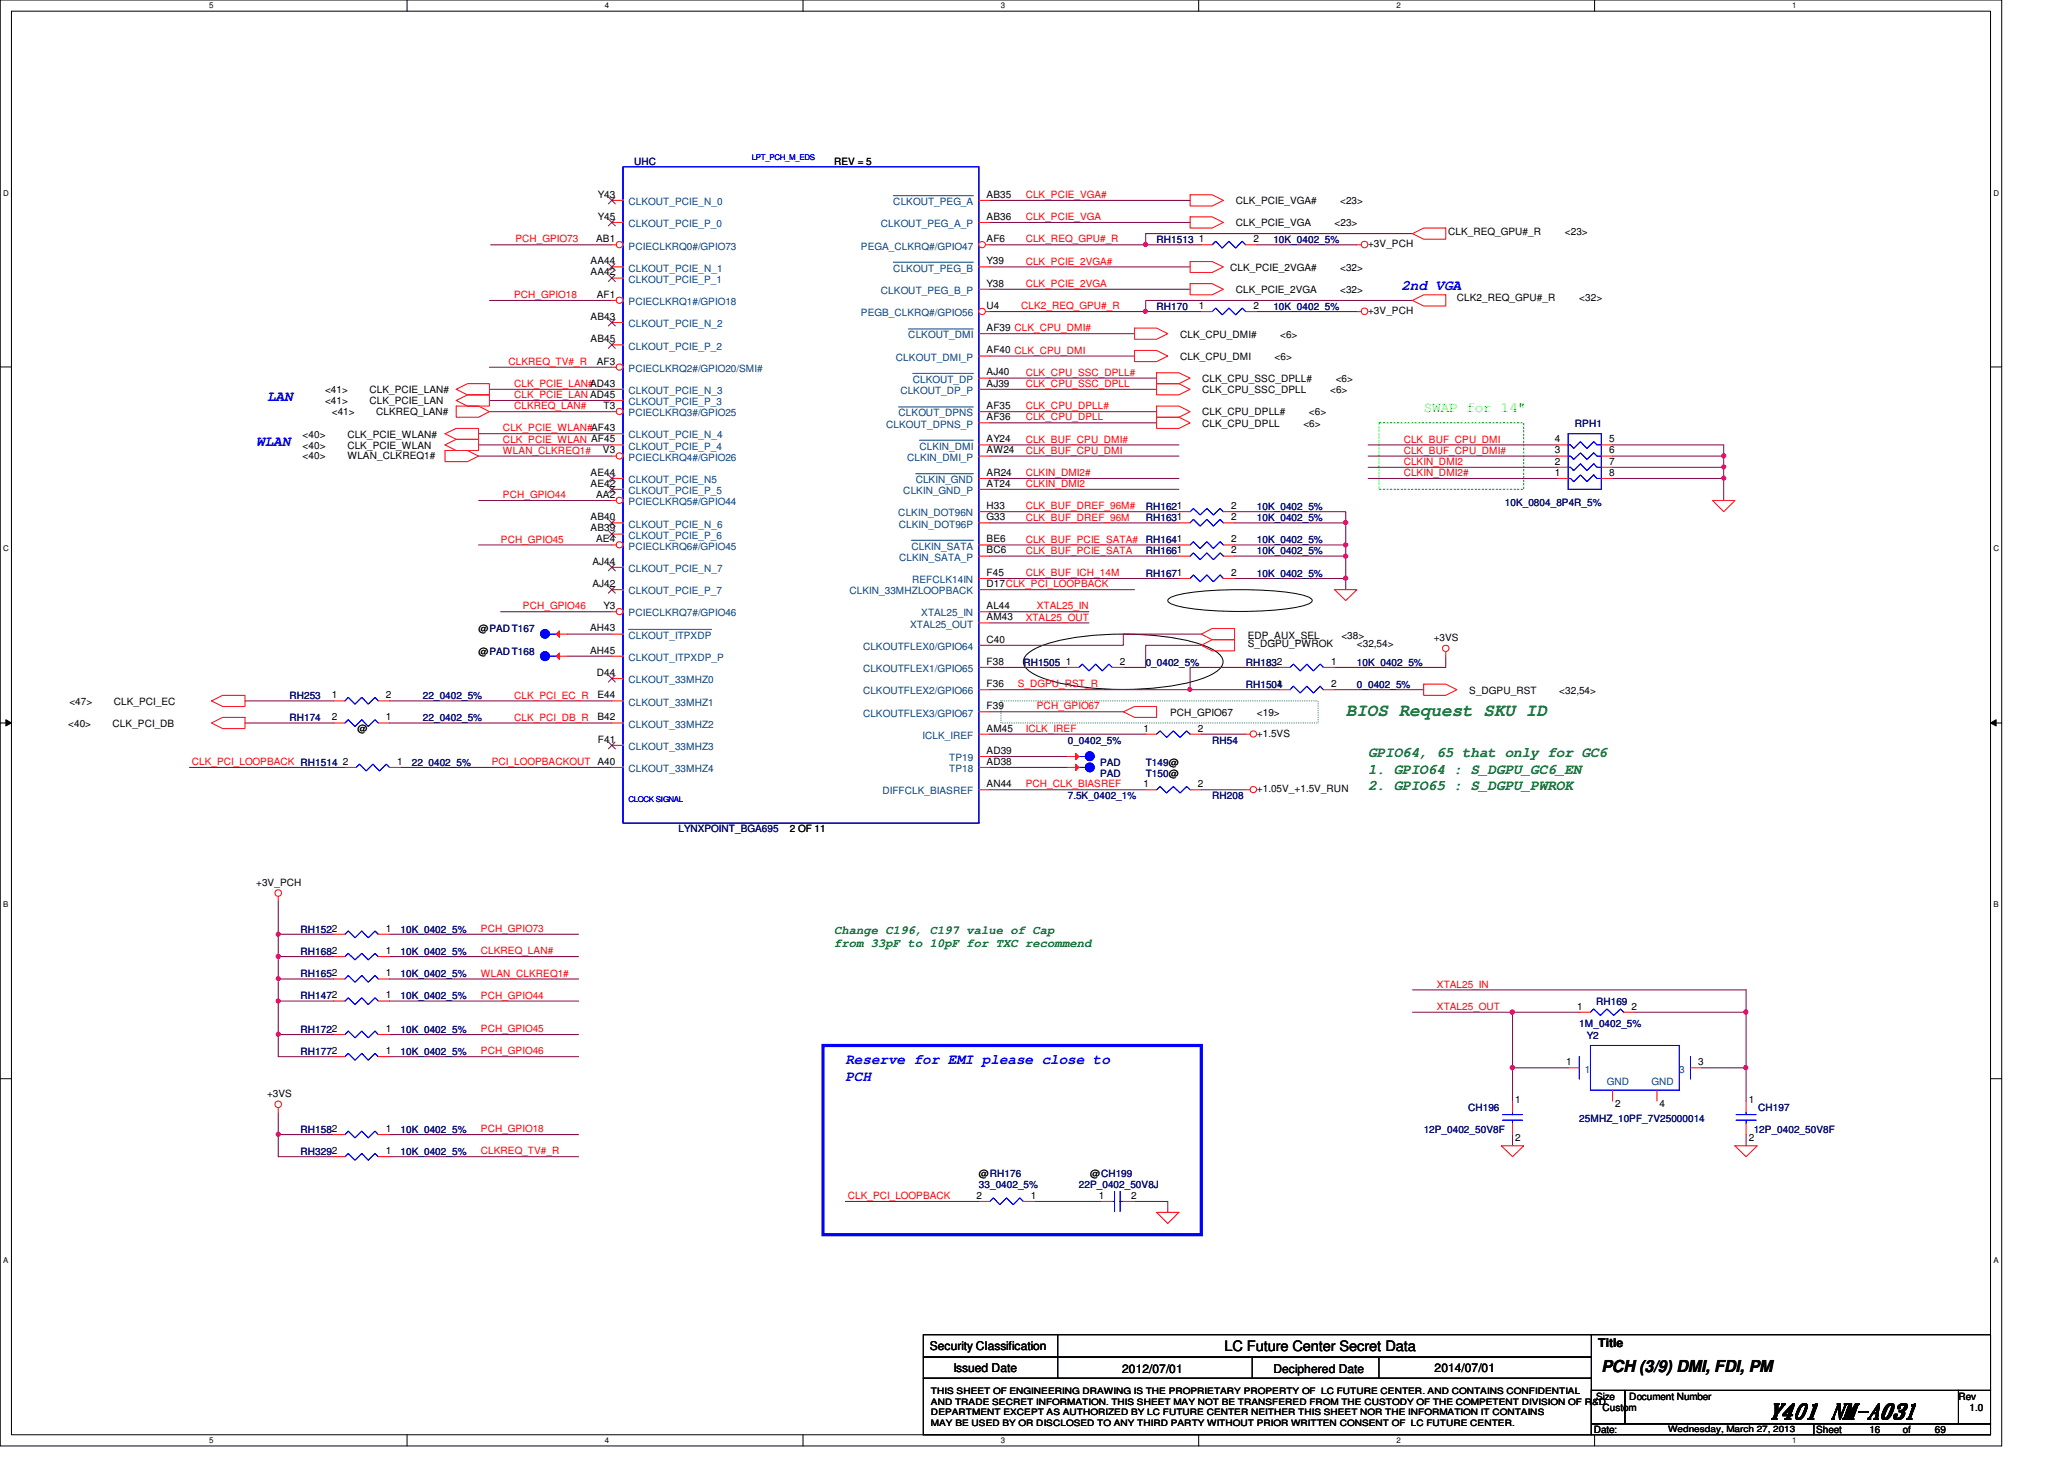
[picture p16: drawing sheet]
<svg xmlns="http://www.w3.org/2000/svg" width="297mm" height="210mm" viewBox="0 0 297 210" stroke-linecap="round" stroke-linejoin="round" font-family="sans-serif">
<defs><g id="words">
<text font-size="3" x="254.5" y="204">Y401 NM-A031</text>
<text font-size="2.5" fill="#008000" x="193.7" y="103">BIOS Request SKU ID</text>
<text font-size="2.4" x="230.5" y="197.4">PCH (3/9) DMI, FDI, PM</text>
<g font-size="2.1" fill="#00f">
<text x="201.7" y="41.7">2nd VGA</text>
<text x="38.4" y="57.7">LAN</text>
<text x="36.9" y="64.1">WLAN</text>
<text x="121.7" y="153.1">Reserve for EMI please close to</text>
<text x="121.7" y="155.5">PCH</text>
</g>
<text font-size="2.1" fill="#0f0" x="204.9" y="59.2">SWAP for 14&quot;</text>
<g font-size="2.1" fill="#008000">
<text x="196.9" y="109">GPIO64, 65 that only for GC6</text>
<text x="196.9" y="111.3">1. GPIO64 : S_DGPU_GC6_EN</text>
<text x="196.9" y="113.7">2. GPIO65 : S_DGPU_PWROK</text>
</g>
<text font-size="2.1" x="176.2" y="194.4">LC Future Center Secret Data</text>
<g font-size="1.7" fill="#008000">
<text x="120.1" y="134.3">Change C196, C197 value of Cap</text>
<text x="120.1" y="136.3">from 33pF to 10pF for TXC recommend</text>
</g>
<g font-size="1.7">
<text x="133.8" y="194.3">Security Classification</text>
<text x="137.2" y="197.3">Issued Date</text>
<text x="161.5" y="197.5">2012/07/01</text>
<text x="183.3" y="197.5">Deciphered Date</text>
<text x="206.5" y="197.3">2014/07/01</text>
<text x="230" y="193.8">Title</text>
</g>
<g font-size="1.4" fill="#000080">
<text x="91.3" y="23.7">UHC</text>
<text x="166.5" y="35">RH1513</text>
<text x="183.3" y="35">10K_0402_5%</text>
<text x="166.5" y="44.6">RH170</text>
<text x="183.3" y="44.6">10K_0402_5%</text>
<text x="226.6" y="61.4">RPH1</text>
<text x="164.9" y="75">RH1631</text>
<text x="164.9" y="73.4">RH1621</text>
<text x="180.9" y="75">10K_0402_5%</text>
<text x="180.9" y="73.4">10K_0402_5%</text>
<text x="216.6" y="72.7">10K_0804_8P4R_5%</text>
<text x="164.9" y="79.8">RH1661</text>
<text x="164.9" y="78.2">RH1641</text>
<text x="164.9" y="83">RH1671</text>
<text x="180.9" y="79.8">10K_0402_5%</text>
<text x="180.9" y="78.2">10K_0402_5%</text>
<text x="180.9" y="83">10K_0402_5%</text>
<text x="147.3" y="95.8">RH1505</text>
<text x="164.9" y="95.8">0_0402_5%</text>
<text x="179.3" y="95.8">RH1832</text>
<text x="195.3" y="95.8">10K_0402_5%</text>
<text x="41.7" y="100.6">RH253</text>
<text x="60.9" y="100.6">22_0402_5%</text>
<text x="179.3" y="99">RH1504</text>
<text x="195.3" y="99">0_0402_5%</text>
<text x="41.7" y="103.8">RH174</text>
<text x="60.9" y="103.8">22_0402_5%</text>
<text x="153.7" y="107">0_0402_5%</text>
<text x="174.5" y="107">RH54</text>
<text x="59.3" y="110.2">22_0402_5%</text>
<text x="158.3" y="111.8">PAD</text>
<text x="158.3" y="110.2">PAD</text>
<text x="164.9" y="111.8">T150@</text>
<text x="164.9" y="110.2">T149@</text>
<text x="97.7" y="119.8">LYNXPOINT_BGA695</text>
<text x="153.7" y="115">7.5K_0402_1%</text>
<text x="174.5" y="115">RH208</text>
<text x="43.3" y="134.2">RH1522</text>
<text x="43.3" y="137.4">RH1682</text>
<text x="57.7" y="134.2">10K_0402_5%</text>
<text x="57.7" y="137.4">10K_0402_5%</text>
<text x="43.3" y="140.6">RH1652</text>
<text x="43.3" y="143.8">RH1472</text>
<text x="57.7" y="140.6">10K_0402_5%</text>
<text x="57.7" y="143.8">10K_0402_5%</text>
<text x="43.3" y="148.6">RH1722</text>
<text x="57.7" y="148.6">10K_0402_5%</text>
<text x="227.3" y="147.8">1M_0402_5%</text>
<text x="228.4" y="149.5">Y2</text>
<text x="229.7" y="144.6">RH169</text>
<text x="43.3" y="151.8">RH1772</text>
<text x="57.7" y="151.8">10K_0402_5%</text>
<text x="211.3" y="159.8">CH196</text>
<text x="227.3" y="161.4">25MHZ_10PF_7V25000014</text>
<text x="253" y="159.8">CH197</text>
<text x="43.3" y="163">RH1582</text>
<text x="43.3" y="166.2">RH3292</text>
<text x="57.7" y="163">10K_0402_5%</text>
<text x="57.7" y="166.2">10K_0402_5%</text>
<text x="204.9" y="163">12P_0402_50V8F</text>
<text x="252.4" y="163">12P_0402_50V8F</text>
<text x="140.9" y="171">33_0402_5%</text>
<text x="155.3" y="171">22P_0402_50V8J</text>
</g>
<g font-size="1.4">
<text x="120.1" y="23.7">REV = 5</text>
<text x="86.1" y="28.4">Y43</text>
<text x="142" y="28.4">AB35</text>
<text x="177.8" y="29.4">CLK_PCIE_VGA#</text>
<text x="192.9" y="29.4">&lt;23&gt;</text>
<text x="85.8" y="34.8">AB1</text>
<text x="86.1" y="31.6">Y45</text>
<text x="142" y="31.6">AB36</text>
<text x="142" y="34.8">AF6</text>
<text x="172.5" y="34.8">1</text>
<text x="177.8" y="32.6">CLK_PCIE_VGA</text>
<text x="180.4" y="34.8">2</text>
<text x="192.1" y="32.6">&lt;23&gt;</text>
<text x="196.9" y="35.6">+3V_PCH</text>
<text x="208.4" y="33.9">CLK_REQ_GPU#_R</text>
<text x="225.2" y="33.9">&lt;23&gt;</text>
<text x="85" y="39.6">AA42</text>
<text x="85" y="38">AA44</text>
<text x="142" y="41.2">Y38</text>
<text x="142" y="38">Y39</text>
<text x="177" y="39">CLK_PCIE_2VGA#</text>
<text x="192.9" y="39">&lt;32&gt;</text>
<text x="85" y="46">AB43</text>
<text x="85.9" y="42.8">AF1</text>
<text x="142" y="44.4">U4</text>
<text x="142" y="47.6">AF39 CLK_CPU_DMI#</text>
<text x="172.5" y="44.4">1</text>
<text x="177.8" y="42.2">CLK_PCIE_2VGA</text>
<text x="180.4" y="44.4">2</text>
<text x="192.9" y="42.2">&lt;32&gt;</text>
<text x="196.9" y="45.2">+3V_PCH</text>
<text x="209.7" y="43.3">CLK2_REQ_GPU#_R</text>
<text x="227.3" y="43.3">&lt;32&gt;</text>
<text x="85" y="49.2">AB45</text>
<text x="85.9" y="52.5">AF3</text>
<text x="142" y="50.8">AF40 CLK_CPU_DMI</text>
<text x="169.8" y="48.6">CLK_CPU_DMI#</text>
<text x="169.8" y="51.8">CLK_CPU_DMI</text>
<text x="183.4" y="51.8">&lt;6&gt;</text>
<text x="184.2" y="48.6">&lt;6&gt;</text>
<text x="46.8" y="58.2">&lt;41&gt;</text>
<text x="46.8" y="56.6">&lt;41&gt;</text>
<text x="47.7" y="59.8">&lt;41&gt;</text>
<text x="53.2" y="58.2">CLK_PCIE_LAN</text>
<text x="53.2" y="56.6">CLK_PCIE_LAN#</text>
<text x="54.1" y="59.8">CLKREQ_LAN#</text>
<text x="86.9" y="58.8">T3</text>
<text x="142" y="54">AJ40</text>
<text x="142" y="55.6">AJ39</text>
<text x="142" y="58.8">AF35</text>
<text x="173" y="55">CLK_CPU_SSC_DPLL#</text>
<text x="173" y="56.6">CLK_CPU_SSC_DPLL</text>
<text x="173" y="59.8">CLK_CPU_DPLL#</text>
<text x="188.4" y="59.8">&lt;6&gt;</text>
<text x="191.4" y="56.6">&lt;6&gt;</text>
<text x="192.2" y="55">&lt;6&gt;</text>
<text x="43.6" y="64.6">&lt;40&gt;</text>
<text x="43.6" y="63">&lt;40&gt;</text>
<text x="43.6" y="66">&lt;40&gt;</text>
<text x="50" y="64.6">CLK_PCIE_WLAN</text>
<text x="50" y="63">CLK_PCIE_WLAN#</text>
<text x="50" y="66">WLAN_CLKREQ1#</text>
<text x="86.8" y="65.2">V3</text>
<text x="142" y="60.5">AF36</text>
<text x="142" y="65.2">AW24</text>
<text x="142" y="63.6">AY24</text>
<text x="173" y="61.4">CLK_CPU_DPLL</text>
<text x="187.6" y="61.4">&lt;6&gt;</text>
<text x="223.8" y="65.2">3</text>
<text x="223.8" y="63.6">4</text>
<text x="231.6" y="65.2">6</text>
<text x="231.6" y="63.6">5</text>
<text x="85" y="70">AE42</text>
<text x="85" y="68.5">AE44</text>
<text x="85.8" y="71.6">AA2</text>
<text x="142" y="70">AT24</text>
<text x="142" y="68.5">AR24</text>
<text x="223.8" y="68.5">1</text>
<text x="223.8" y="66.8">2</text>
<text x="231.6" y="68.5">8</text>
<text x="231.6" y="66.8">7</text>
<text x="85" y="74.8">AB40</text>
<text x="85" y="76.5">AB39</text>
<text x="142" y="73.2">H33</text>
<text x="142" y="74.8">G33</text>
<text x="177.2" y="74.8">2</text>
<text x="177.2" y="73.2">2</text>
<text x="85.3" y="81.2">AJ44</text>
<text x="85.8" y="78">AE4</text>
<text x="142" y="79.6">BC6</text>
<text x="142" y="82.8">F45</text>
<text x="142" y="78">BE6</text>
<text x="177.2" y="79.6">2</text>
<text x="177.2" y="78">2</text>
<text x="177.2" y="82.8">2</text>
<text x="85.3" y="84.5">AJ42</text>
<text x="86.9" y="87.6">Y3</text>
<text x="142" y="89.2">AM43</text>
<text x="142" y="84.5">D17CLK_PCI_LOOPBACK</text>
<text x="142" y="87.6">AL44</text>
<text x="68.9" y="94.2">@PADT168</text>
<text x="68.9" y="91">@PADT167</text>
<text x="84.9" y="90.8">AH43</text>
<text x="84.9" y="94">AH45</text>
<text x="142" y="92.5">C40</text>
<text x="142" y="95.6">F38</text>
<text x="153.4" y="95.6">1</text>
<text x="161.2" y="95.6">2</text>
<text x="179.6" y="93">S_DGPU_PWROK</text>
<text x="179.6" y="91.9">EDP_AUX_SEL</text>
<text x="191.6" y="95.6">1</text>
<text x="193" y="91.9">&lt;38&gt;</text>
<text x="195.3" y="93">&lt;32,54&gt;</text>
<text x="206.3" y="92.2">+3VS</text>
<text x="10" y="101.4">&lt;47&gt;</text>
<text x="16.4" y="101.4">CLK_PCI_EC</text>
<text x="47.7" y="100.5">1</text>
<text x="55.5" y="100.5">2</text>
<text x="85.9" y="97.2">D44</text>
<text x="86" y="100.5">E44</text>
<text x="142" y="98.8">F36</text>
<text x="183.8" y="98.8">1</text>
<text x="191.6" y="98.8">2</text>
<text x="211.5" y="99.8">S_DGPU_RST</text>
<text x="224.4" y="99.8">&lt;32,54&gt;</text>
<text x="9.8" y="104.6">&lt;40&gt;</text>
<text x="16.2" y="104.6">CLK_PCI_DB</text>
<text x="47.7" y="103.6">2</text>
<text x="51.4" y="105.4">@</text>
<text x="55.5" y="103.6">1</text>
<text x="86" y="103.6">B42</text>
<text x="86.1" y="106.8">F41</text>
<text x="142" y="105.2">AM45</text>
<text x="142" y="102">F39</text>
<text x="164.5" y="105.2">1</text>
<text x="168.4" y="103">PCH_GPIO67</text>
<text x="172.4" y="105.2">2</text>
<text x="180.9" y="106">+1.5VS</text>
<text x="180.9" y="103">&lt;19&gt;</text>
<text x="49.4" y="110">2</text>
<text x="57.1" y="110">1</text>
<text x="142" y="113.2">AN44</text>
<text x="142" y="108.5">AD39</text>
<text x="142" y="110">AD38</text>
<text x="164.5" y="113.2">1</text>
<text x="172.4" y="113.2">2</text>
<text x="113.7" y="119.8">2 OF 11</text>
<text x="180.9" y="114">+1.05V_+1.5V_RUN</text>
<text x="36.9" y="127.5">+3V_PCH</text>
<text x="55.5" y="134">1</text>
<text x="55.5" y="137.2">1</text>
<text x="55.5" y="140.5">1</text>
<text x="55.5" y="143.6">1</text>
<text x="55.5" y="148.5">1</text>
<text x="227" y="145.2">1</text>
<text x="234.8" y="145.2">2</text>
<text x="55.5" y="151.6">1</text>
<text x="225.4" y="153.2">1</text>
<text x="244.4" y="153.2">3</text>
<text x="38.4" y="157.9">+3VS</text>
<text x="218.1" y="158.6">1</text>
<text x="232.4" y="159.3">2</text>
<text x="238.8" y="159.3">4</text>
<text x="251.7" y="158.6">1</text>
<text x="55.5" y="162.9">1</text>
<text x="55.5" y="166">1</text>
<text x="218.1" y="164.1">2</text>
<text x="251.7" y="164.1">2</text>
<text x="140.5" y="172.5">2</text>
<text x="140.9" y="169.4">@RH176</text>
<text x="148.4" y="172.5">1</text>
<text x="156.9" y="169.4">@CH199</text>
<text x="158.2" y="172.5">1</text>
<text x="162.8" y="172.5">2</text>
<text x="229.7" y="201.4">Size</text>
<text x="230.6" y="203">Custom</text>
<text x="234.5" y="201.4">Document Number</text>
<text x="281.9" y="201.4">Rev</text>
<text x="283.5" y="203">1.0</text>
<text x="229.4" y="206.2">Date:</text>
<text x="261.4" y="206.2">Sheet</text>
<text x="269" y="206.2">16</text>
<text x="273.9" y="206.2">of</text>
<text x="278.5" y="206.2">69</text>
</g>
<g font-size="1.4" fill="#004080">
<text x="90.5" y="29.5">CLKOUT_PCIE_N_0</text>
<text x="128.6" y="29.5">CLKOUT_PEG_A</text>
<text x="90.5" y="32.7">CLKOUT_PCIE_P_0</text>
<text x="90.5" y="35.9">PCIECLKRQ0#/GPIO73</text>
<text x="123.9" y="35.9">PEGA_CLKRQ#/GPIO47</text>
<text x="126.8" y="32.7">CLKOUT_PEG_A_P</text>
<text x="90.5" y="40.7">CLKOUT_PCIE_P_1</text>
<text x="90.5" y="39.1">CLKOUT_PCIE_N_1</text>
<text x="128.6" y="39.1">CLKOUT_PEG_B</text>
<text x="90.5" y="43.9">PCIECLKRQ1#/GPIO18</text>
<text x="90.5" y="47.1">CLKOUT_PCIE_N_2</text>
<text x="123.9" y="45.5">PEGB_CLKRQ#/GPIO56</text>
<text x="126.8" y="42.3">CLKOUT_PEG_B_P</text>
<text x="90.5" y="53.5">PCIECLKRQ2#/GPIO20/SMI#</text>
<text x="90.5" y="50.3">CLKOUT_PCIE_P_2</text>
<text x="128.9" y="51.9">CLKOUT_DMI_P</text>
<text x="130.7" y="48.7">CLKOUT_DMI</text>
<text x="90.5" y="56.7">CLKOUT_PCIE_N_3</text>
<text x="90.5" y="58.3">CLKOUT_PCIE_P_3</text>
<text x="90.5" y="59.9">PCIECLKRQ3#/GPIO25</text>
<text x="129.3" y="59.9">CLKOUT_DPNS</text>
<text x="129.6" y="56.7">CLKOUT_DP_P</text>
<text x="131.4" y="55.1">CLKOUT_DP</text>
<text x="90.5" y="64.7">CLKOUT_PCIE_P_4</text>
<text x="90.5" y="63.1">CLKOUT_PCIE_N_4</text>
<text x="127.5" y="61.5">CLKOUT_DPNS_P</text>
<text x="132.3" y="64.7">CLKIN_DMI</text>
<text x="90.5" y="66.3">PCIECLKRQ4#/GPIO26</text>
<text x="90.5" y="71.1">CLKOUT_PCIE_P_5</text>
<text x="90.5" y="69.5">CLKOUT_PCIE_N5</text>
<text x="130" y="71.1">CLKIN_GND_P</text>
<text x="130.6" y="66.3">CLKIN_DMI_P</text>
<text x="131.8" y="69.5">CLKIN_GND</text>
<text x="90.5" y="72.7">PCIECLKRQ5#/GPIO44</text>
<text x="90.5" y="75.9">CLKOUT_PCIE_N_6</text>
<text x="90.5" y="77.5">CLKOUT_PCIE_P_6</text>
<text x="129.3" y="74.3">CLKIN_DOT96N</text>
<text x="129.4" y="75.9">CLKIN_DOT96P</text>
<text x="90.5" y="79.1">PCIECLKRQ6#/GPIO45</text>
<text x="90.5" y="82.3">CLKOUT_PCIE_N_7</text>
<text x="129.4" y="80.7">CLKIN_SATA_P</text>
<text x="131.2" y="79.1">CLKIN_SATA</text>
<text x="131.3" y="83.9">REFCLK14IN</text>
<text x="90.5" y="85.5">CLKOUT_PCIE_P_7</text>
<text x="90.5" y="88.7">PCIECLKRQ7#/GPIO46</text>
<text x="122.3" y="85.5">CLKIN_33MHZLOOPBACK</text>
<text x="132.6" y="88.7">XTAL25_IN</text>
<text x="90.5" y="91.9">CLKOUT_ITPXDP</text>
<text x="90.5" y="95.1">CLKOUT_ITPXDP_P</text>
<text x="124.2" y="93.5">CLKOUTFLEX0/GPIO64</text>
<text x="131" y="90.3">XTAL25_OUT</text>
<text x="90.5" y="101.5">CLKOUT_33MHZ1</text>
<text x="90.5" y="98.3">CLKOUT_33MHZ0</text>
<text x="124.2" y="99.9">CLKOUTFLEX2/GPIO66</text>
<text x="124.2" y="96.7">CLKOUTFLEX1/GPIO65</text>
<text x="90.5" y="104.7">CLKOUT_33MHZ2</text>
<text x="90.5" y="107.9">CLKOUT_33MHZ3</text>
<text x="124.2" y="103.1">CLKOUTFLEX3/GPIO67</text>
<text x="132.8" y="106.3">ICLK_IREF</text>
<text x="90.5" y="111.1">CLKOUT_33MHZ4</text>
<text x="136.6" y="109.5">TP19</text>
<text x="136.6" y="111.1">TP18</text>
<text x="127" y="114.3">DIFFCLK_BIASREF</text>
<text x="228.1" y="154.3">1</text>
<text x="241.7" y="154.3">3</text>
<text x="231.3" y="156">GND</text>
<text x="237.7" y="156">GND</text>
</g>
<g font-size="1.4" fill="#f00">
<text x="147.6" y="28.5">CLK_PCIE_VGA#</text>
<text x="74.2" y="34.9">PCH_GPIO73</text>
<text x="147.6" y="31.7">CLK_PCIE_VGA</text>
<text x="147.6" y="34.9">CLK_REQ_GPU#_R</text>
<text x="147.6" y="38.1">CLK_PCIE_2VGA#</text>
<text x="147.6" y="41.3">CLK_PCIE_2VGA</text>
<text x="74" y="42.9">PCH_GPIO18</text>
<text x="147" y="44.5">CLK2_REQ_GPU#_R</text>
<text x="73.2" y="52.5">CLKREQ_TV#_R</text>
<text x="74" y="55.7">CLK_PCIE_LAN#AD43</text>
<text x="74" y="57.3">CLK_PCIE_LAN AD45</text>
<text x="74" y="58.9">CLKREQ_LAN#</text>
<text x="147.6" y="55.7">CLK_CPU_SSC_DPLL</text>
<text x="147.6" y="54.1">CLK_CPU_SSC_DPLL#</text>
<text x="147.6" y="58.9">CLK_CPU_DPLL#</text>
<text x="72.4" y="65.3">WLAN_CLKREQ1#</text>
<text x="72.4" y="63.7">CLK_PCIE_WLAN AF45</text>
<text x="72.4" y="62.1">CLK_PCIE_WLAN#AF43</text>
<text x="147.6" y="60.5">CLK_CPU_DPLL</text>
<text x="147.6" y="65.3">CLK_BUF_CPU_DMI</text>
<text x="147.6" y="63.7">CLK_BUF_CPU_DMI#</text>
<text x="202" y="65.3">CLK_BUF_CPU_DMI#</text>
<text x="202" y="63.7">CLK_BUF_CPU_DMI</text>
<text x="72.4" y="71.7">PCH_GPIO44</text>
<text x="147.6" y="68.5">CLKIN_DMI2#</text>
<text x="147.6" y="70.1">CLKIN_DMI2</text>
<text x="202" y="68.5">CLKIN_DMI2#</text>
<text x="202" y="66.9">CLKIN_DMI2</text>
<text x="147.6" y="74.9">CLK_BUF_DREF_96M</text>
<text x="147.6" y="73.3">CLK_BUF_DREF_96M#</text>
<text x="72.1" y="78.1">PCH_GPIO45</text>
<text x="147.6" y="79.7">CLK_BUF_PCIE_SATA</text>
<text x="147.6" y="78.1">CLK_BUF_PCIE_SATA#</text>
<text x="147.6" y="82.9">CLK_BUF_ICH_14M</text>
<text x="75.3" y="87.7">PCH_GPIO46</text>
<text x="147.6" y="89.3">XTAL25_OUT</text>
<text x="149.2" y="87.7">XTAL25_IN</text>
<text x="74" y="100.5">CLK_PCI_EC_R</text>
<text x="146.5" y="98.9">S_DGPU_RST_R</text>
<text x="74" y="103.7">CLK_PCI_DB_R</text>
<text x="147.6" y="105.3">ICLK_IREF</text>
<text x="149.2" y="102.1">PCH_GPIO67</text>
<text x="27.6" y="110.1">CLK_PCI_LOOPBACK RH1514</text>
<text x="70.8" y="110.1">PCI_LOOPBACKOUT A40</text>
<text x="147.6" y="113.3">PCH_CLK_BIASREF</text>
<text x="69.2" y="137.3">CLKREQ_LAN#</text>
<text x="69.2" y="134.1">PCH_GPIO73</text>
<text x="69.2" y="140.5">WLAN_CLKREQ1#</text>
<text x="69.2" y="143.7">PCH_GPIO44</text>
<text x="206.8" y="142.1">XTAL25_IN</text>
<text x="69.2" y="148.5">PCH_GPIO45</text>
<text x="206.8" y="145.3">XTAL25_OUT</text>
<text x="69.2" y="151.7">PCH_GPIO46</text>
<text x="69.2" y="162.9">PCH_GPIO18</text>
<text x="69.2" y="166.1">CLKREQ_TV#_R</text>
<text x="122" y="172.5">CLK_PCI_LOOPBACK</text>
</g>
<g font-size="1.3">
<text x="134" y="200.6">THIS SHEET OF ENGINEERING DRAWING IS THE PROPRIETARY PROPERTY OF LC FUTURE CENTER. AND CONTAINS CONFIDENTIAL</text>
<text x="134" y="202.1">AND TRADE SECRET INFORMATION. THIS SHEET MAY NOT BE TRANSFERED FROM THE CUSTODY OF THE COMPETENT DIVISION OF R&amp;D</text>
<text x="134" y="203.6">DEPARTMENT EXCEPT AS AUTHORIZED BY LC FUTURE CENTER NEITHER THIS SHEET NOR THE INFORMATION IT CONTAINS</text>
<text x="134" y="205.1">MAY BE USED BY OR DISCLOSED TO ANY THIRD PARTY WITHOUT PRIOR WRITTEN CONSENT OF LC FUTURE CENTER.</text>
<text x="240.1" y="206">Wednesday, March 27, 2013</text>
</g>
<g font-size="1.1">
<text x="30.1" y="1.1">5</text>
<text x="87" y="1.1">4</text>
<text x="144" y="1.1">3</text>
<text x="201" y="1.1">2</text>
<text x="257.9" y="1.1">1</text>
<text x=".5" y="28.2">D</text>
<text x="286.9" y="28.2">D</text>
<text x=".5" y="79.3">C</text>
<text x="286.9" y="79.3">C</text>
<text x=".5" y="130.6">B</text>
<text x="286.9" y="130.6">B</text>
<text x=".5" y="181.7">A</text>
<text x="286.9" y="181.7">A</text>
<text x="30.1" y="207.6">5</text>
<text x="87" y="207.6">4</text>
<text x="144" y="207.6">3</text>
<text x="201" y="207.6">2</text>
<text x="257.9" y="207.6">1</text>
</g>
<g font-size="1.1" fill="#00f">
<text x="108.2" y="23.1">LPT_PCH_M_EDS</text>
<text x="90.5" y="115.4">CLOCK SIGNAL</text>
</g>
</g></defs>
<path d="M0 0h288.1v208h-288.1zM1.6 1.6h284.9v204.8h-284.9z" fill="none" stroke="#000" stroke-width=".14"/>
<g fill="#fff">
<path d="M30.1 .2h.6v1.2h-.6z"/>
<path d="M30.1 206.6h.6v1.2h-.6z"/>
</g>
<path d="M58.6 0v1.6M58.6 206.4v1.6" fill="none" stroke="#000" stroke-width=".14"/>
<g fill="#fff">
<path d="M87 .2h.6v1.2h-.6z"/>
<path d="M87 206.6h.6v1.2h-.6z"/>
</g>
<path d="M115.6 0v1.6M115.6 206.4v1.6" fill="none" stroke="#000" stroke-width=".14"/>
<g fill="#fff">
<path d="M144 .2h.6v1.2h-.6z"/>
<path d="M144 206.6h.6v1.2h-.6z"/>
</g>
<path d="M172.5 0v1.6M172.5 206.4v1.6" fill="none" stroke="#000" stroke-width=".14"/>
<g fill="#fff">
<path d="M201 .2h.5v1.2h-.5z"/>
<path d="M201 206.6h.5v1.2h-.5z"/>
</g>
<path d="M229.5 0v1.6M229.5 206.4v1.6" fill="none" stroke="#000" stroke-width=".14"/>
<g fill="#fff">
<path d="M257.9 .2h.6v1.2h-.6z"/>
<path d="M257.9 206.6h.6v1.2h-.6z"/>
<path d="M.5 27.2h.7v1.2h-.7z"/>
<path d="M286.9 27.2h.8v1.2h-.8z"/>
<path d="M.5 78.4h.7v1.1h-.7z"/>
<path d="M286.9 78.4h.8v1.1h-.8z"/>
</g>
<path d="M0 52.8h1.6M286.5 52.8h1.6" fill="none" stroke="#000" stroke-width=".14"/>
<g fill="#fff">
<path d="M.5 129.6h.7v1.2h-.7z"/>
<path d="M286.9 129.6h.7v1.2h-.7z"/>
</g>
<path d="M0 104h1.6M.8 103.5l.8 .5-.8 .4zM286.5 104h1.6M286.5 104l.8-.5v.9z" fill="none" stroke="#000" stroke-width=".14"/>
<path d="M.8 103.5l.8 .5-.8 .4zM286.5 104l.8-.5v.9z" fill="#000"/>
<g fill="#fff">
<path d="M.5 180.8h.7v1.1h-.7z"/>
<path d="M286.9 180.8h.7v1.1h-.7z"/>
</g>
<path d="M147.7 94.2a11.3 11.3 0 0 1 5.7-2.3 45 45 0 0 1 19 .7 7.5 7.5 0 0 1 3.2 1.6 1.3 1.3 0 0 1 0 2 11.5 11.5 0 0 1-5.7 2.3 44.4 44.4 0 0 1-19-.7 7.5 7.5 0 0 1-3.2-1.6 1.31 1.31 0 0 1 0-2zM168.2 86.2a10.1 10.1 0 0 1 4.6-1.1 56.9 56.9 0 0 1 14.4 .4 1.99 1.99 0 0 1 1.6 .9 2.04 2.04 0 0 1-1.6 .8 53.1 53.1 0 0 1-17.5 0 2.02 2.02 0 0 1-1.6-.8zM0 155.2h1.6M286.5 155.2h1.6" fill="none" stroke="#000" stroke-width=".14"/>
<path d="M144.1 100.8h45.6v3.2h-45.6z" fill="none" stroke="#008000" stroke-width=".14" stroke-dasharray="0 .3"/>
<path d="M118.4 150.4h54.5v27.2h-54.5z" fill="none" stroke="#00f" stroke-width=".47"/>
<path d="M198.5 60.8h20.8v9.6h-20.8z" fill="none" stroke="#0f0" stroke-width=".14" stroke-dasharray=".3 .3"/>
<g fill="none" stroke="#800040" stroke-width=".14">
<path d="M142.4 56h24.1M142.4 54.4h24.1M142.4 59.2h24.1M142.4 68.8h27.3M142.4 70.4h27.3M142.4 75.2h27.3M142.4 73.6h27.3M142.4 65.6h27.3M142.4 64h27.3M142.4 78.4h27.3M142.4 60.8h24.1M177.7 73.6h16v1.6"/>
<path d="M177.7 75.2h16M193.7 75.2v3.2M142.4 80h27.3M142.4 83.2h27.3"/>
</g>
<circle cx="193.7" cy="75.2" r=".31" fill="#f0f"/>
<circle cx="193.7" cy="75.2" r=".31" fill="none" stroke="#f0f" stroke-width=".14"/>
<path d="M177.7 78.4h16v1.6" fill="none" stroke="#800040" stroke-width=".14"/>
<circle cx="193.7" cy="78.4" r=".31" fill="#f0f"/>
<circle cx="193.7" cy="78.4" r=".31" fill="none" stroke="#f0f" stroke-width=".14"/>
<path d="M177.7 80h16M193.7 83.2v1.6" fill="none" stroke="#800040" stroke-width=".14"/>
<circle cx="193.7" cy="83.2" r=".31" fill="#f0f"/>
<circle cx="193.7" cy="83.2" r=".31" fill="none" stroke="#f0f" stroke-width=".14"/>
<path d="M193.7 80v3.2h-16" fill="none" stroke="#800040" stroke-width=".14"/>
<circle cx="193.7" cy="80" r=".31" fill="#f0f"/>
<circle cx="193.7" cy="80" r=".31" fill="none" stroke="#f0f" stroke-width=".14"/>
<path d="M142.4 89.6h14.3M142.4 88h14.3M142.4 84.8h20.9M27.3 110.4h22.4M57.7 110.4h30.3M203.3 142.4h48v3.2h-16M217.7 153.6v4.8M217.7 145.6h9.6M251.3 153.6v4.8M217.7 163.2v1.6" fill="none" stroke="#800040" stroke-width=".14"/>
<circle cx="251.2" cy="153.6" r=".31" fill="#f0f"/>
<circle cx="251.2" cy="153.6" r=".31" fill="none" stroke="#f0f" stroke-width=".14"/>
<path d="M251.3 145.6v8h-6.4" fill="none" stroke="#800040" stroke-width=".14"/>
<circle cx="251.2" cy="145.6" r=".31" fill="#f0f"/>
<circle cx="251.2" cy="145.6" r=".31" fill="none" stroke="#f0f" stroke-width=".14"/>
<path d="M203.3 145.6h14.4v8h8M251.3 163.2v1.6" fill="none" stroke="#800040" stroke-width=".14"/>
<circle cx="217.6" cy="153.6" r=".32" fill="#f0f"/>
<circle cx="217.6" cy="153.6" r=".32" fill="none" stroke="#f0f" stroke-width=".14"/>
<circle cx="217.6" cy="145.6" r=".32" fill="#f0f"/>
<circle cx="217.6" cy="145.6" r=".32" fill="none" stroke="#f0f" stroke-width=".14"/>
<path d="M171.3 99.2h12.8M35.3 100.8h12.7M35.3 104h12.7M56 100.8h32M56 104h32" fill="none" stroke="#800040" stroke-width=".14"/>
<circle cx="171.2" cy="99.2" r=".3" fill="#f0f"/>
<circle cx="171.2" cy="99.2" r=".3" fill="none" stroke="#f0f" stroke-width=".14"/>
<path d="M142.4 96h11.3M184.1 96h-12.8v3.2h-28.9M192.1 99.2h12.8M208.1 94.4v1.6h-16M142.4 102.4h19.3M142.4 108.8h11.3M142.4 110.4h11.3M142.4 105.6h22.5M142.4 113.6h22.5M172.9 105.6h6.4M172.9 113.6h6.4M48 163.2h-8v3.2" fill="none" stroke="#800040" stroke-width=".14"/>
<circle cx="40" cy="163.2" r=".3" fill="#f0f"/>
<circle cx="40" cy="163.2" r=".3" fill="none" stroke="#f0f" stroke-width=".14"/>
<path d="M40 148.8v3.2M40 166.4h8M40 160v3.2" fill="none" stroke="#800040" stroke-width=".14"/>
<circle cx="40" cy="148.8" r=".3" fill="#f0f"/>
<circle cx="40" cy="148.8" r=".3" fill="none" stroke="#f0f" stroke-width=".14"/>
<g fill="none" stroke="#800040" stroke-width=".14">
<path d="M142.4 28.8h28.9M142.4 32h28.9M180.9 35.2h14.4M203.3 33.6h-38.4v1.6h8M70.4 52.8h17.6M142.4 51.2h20.9M142.4 48h20.9M68.9 78.4h19.1M68.9 72h19.1M72 88h16M172.9 91.2h-11.2v1.6h-19.3M40 148.8h8"/>
<path d="M40 152h8"/>
</g>
<circle cx="164.8" cy="35.2" r=".3" fill="#f0f"/>
<circle cx="164.8" cy="35.2" r=".3" fill="none" stroke="#f0f" stroke-width=".14"/>
<g fill="none" stroke="#800040" stroke-width=".14">
<path d="M70.6 35.2h17.4M142.4 38.4h28.9M142.4 35.2h22.5M70.4 43.2h17.6M70.4 57.6h17.6M70.4 59.2h17.6M70.4 56h17.6M142.4 41.6h28.9M68.9 65.6h19.1M68.9 64h19.1M68.9 62.4h19.1M172.9 92.8h-8v3.2h-3.2"/>
<path d="M48 134.4h-8v3.2h8M121.7 172.8h19.2M148.9 172.8h9.5M163.3 172.8h4.8v1.6"/>
</g>
<circle cx="40" cy="134.4" r=".3" fill="#f0f"/>
<circle cx="40" cy="134.4" r=".3" fill="none" stroke="#f0f" stroke-width=".14"/>
<path d="M40 129.6v4.8M40 144v4.8" fill="none" stroke="#800040" stroke-width=".14"/>
<circle cx="40" cy="144" r=".3" fill="#f0f"/>
<circle cx="40" cy="144" r=".3" fill="none" stroke="#f0f" stroke-width=".14"/>
<path d="M232.1 64h16M232.1 65.6h16v1.6h-16M232.1 68.8h16M56 163.2h27.3M56 166.4h27.3" fill="none" stroke="#800040" stroke-width=".14"/>
<circle cx="248.1" cy="65.6" r=".31" fill="#f0f"/>
<circle cx="248.1" cy="65.6" r=".31" fill="none" stroke="#f0f" stroke-width=".14"/>
<path d="M248.1 67.2v1.6" fill="none" stroke="#800040" stroke-width=".14"/>
<circle cx="248.1" cy="67.2" r=".3" fill="#f0f"/>
<circle cx="248.1" cy="67.2" r=".3" fill="none" stroke="#f0f" stroke-width=".14"/>
<path d="M248.1 68.8v3.2" fill="none" stroke="#800040" stroke-width=".14"/>
<circle cx="248.1" cy="68.8" r=".3" fill="#f0f"/>
<circle cx="248.1" cy="68.8" r=".3" fill="none" stroke="#f0f" stroke-width=".14"/>
<path d="M164.9 44.8h8M180.9 44.8h14.4M248.1 64v1.6" fill="none" stroke="#800040" stroke-width=".14"/>
<circle cx="164.8" cy="44.8" r=".3" fill="#f0f"/>
<circle cx="164.8" cy="44.8" r=".3" fill="none" stroke="#f0f" stroke-width=".14"/>
<path d="M203.3 43.2h-38.4v1.6h-22.5M40 137.6v3.2h8M56 137.6h27.3M56 134.4h27.3M56 140.8h27.3M56 144h27.3M56 152h27.3M56 148.8h27.3" fill="none" stroke="#800040" stroke-width=".14"/>
<circle cx="40" cy="137.6" r=".31" fill="#f0f"/>
<circle cx="40" cy="137.6" r=".31" fill="none" stroke="#f0f" stroke-width=".14"/>
<path d="M40 140.8v3.2" fill="none" stroke="#800040" stroke-width=".14"/>
<circle cx="40" cy="140.8" r=".3" fill="#f0f"/>
<circle cx="40" cy="140.8" r=".3" fill="none" stroke="#f0f" stroke-width=".14"/>
<path d="M196.9 68.8h27.2M196.9 67.2h27.2M196.9 65.6h27.2M196.9 64h27.2M81.7 91.2h6.3M81.7 94.4h6.3M40 144h8" fill="none" stroke="#800040" stroke-width=".14"/>
<g fill="none" stroke="#f00" stroke-width=".14">
<path d="M171.3 31.2h3.2l1.6 .8-1.6 .8h-3.2zM171.3 28h3.2l1.6 .8-1.6 .8h-3.2zM171.3 37.6h3.2l1.6 .8-1.6 .8h-3.2zM195.3 35.2h.6M203.3 33.6l1.6-.8h3.2v1.6h-3.2zM65.7 58.4h3.2l1.5 .8-1.5 .8h-3.2zM65.7 57.6l1.6-.8h3.1v1.6h-3.1zM65.7 56l1.6-.8h3.1v1.6h-3.1zM163.3 47.2h3.2l1.6 .8-1.6 .8h-3.2zM163.3 50.4h3.2l1.6 .8-1.6 .8h-3.2zM166.5 53.6h3.2l1.6 .8-1.6 .8h-3.2zM166.5 55.2h3.2l1.6 .8-1.6 .8h-3.2z"/>
<path d="M166.5 58.4h3.2l1.6 .8-1.6 .8h-3.2zM171.3 40.8h3.2l1.6 .8-1.6 .8h-3.2zM195.3 44.8h.6M203.3 43.2l1.6-.8h3.2v1.6h-3.2zM64 64l1.7-.8h3.2v1.6h-3.2zM64 62.4l1.7-.8h3.2v1.6h-3.2zM64 64.8h3.3l1.6 .8-1.6 .8h-3.3zM166.5 60h3.2l1.6 .8-1.6 .8h-3.2zM246.5 72h3.2l-1.6 1.6zM172.9 92.8l1.6-.8h3.2v1.6h-3.2zM172.9 91.2l1.6-.8h3.2v1.6h-3.2zM192.1 84.8h3.2l-1.6 1.6z"/>
<path d="M204.9 98.4h3.2l1.6 .8-1.6 .8h-3.2zM208.1 93.8v.6M30.4 100.8l1.6-.8h3.3v1.6h-3.3zM30.4 104l1.6-.8h3.3v1.6h-3.3zM161.7 102.4l1.6-.8h3.2v1.6h-3.2zM179.3 113.6h.6M179.3 105.6h.6M40 129v.6M40 159.4v.6M48 152h1.7M54.4 152h1.6M166.5 174.4h3.2l-1.6 1.6z"/>
<path d="M216.1 164.8h3.2l-1.6 1.6zM249.7 164.8h3.2l-1.6 1.6z"/>
<circle cx="196.4" cy="35.2" r=".47"/>
<circle cx="196.4" cy="44.8" r=".47"/>
<circle cx="208.1" cy="93.3" r=".46"/>
<circle cx="180.4" cy="113.6" r=".46"/>
<circle cx="180.4" cy="105.6" r=".46"/>
<circle cx="40" cy="128.5" r=".47"/>
<circle cx="40" cy="158.9" r=".47"/>
</g>
<path d="M132.9 192h96.1v3.2h-96.1zM132.9 195.2h96.1v3.1h-96.1zM132.9 198.3h96.1v8.1h-96.1zM152.2 192v6.3M180.2 195.2v3.1M198.5 195.2v3.1M228.9 192h57.6v8M229 200h4.8v4.9h-4.8zM229 204.9h32v1.5h-32zM233.8 200h48.1v4.9h-48.1zM261 204.9h25.5v1.5h-25.5zM281.9 200h4.6v4.9h-4.6z" fill="none" stroke="#000" stroke-width=".14"/>
<path d="M49.7 152l.4-.4 1 .9 1-.9 .9 .9 1-.9 .4 .4" fill="none" stroke="#00f" stroke-width=".14"/>
<circle cx="156.8" cy="110.4" r=".64" fill="#00f"/>
<g fill="none" stroke="#00f" stroke-width=".14">
<path d="M155.3 110.4h.9"/>
<circle cx="156.8" cy="110.4" r=".64"/>
</g>
<circle cx="156.8" cy="110.4" r=".64" fill="#00f"/>
<g fill="none" stroke="#00f" stroke-width=".14">
<path d="M155.3 110.4h.9"/>
<circle cx="156.8" cy="110.4" r=".64"/>
</g>
<path d="M154.8 109.9l.5 .5-.5 .5z" fill="#f00"/>
<path d="M153.7 110.4h1.6M154.8 109.9l.5 .5-.5 .5zM225.7 153.6h1.6M232.1 156.8v1.6M238.5 156.8v1.6M243.3 153.6h1.6" fill="none" stroke="#f00" stroke-width=".14"/>
<path d="M89.7 24h51.2v94.4h-51.2zM227.3 152v3.2M228.9 150.4h12.8v6.4h-12.8zM243.3 152v3.2" fill="none" stroke="#00f" stroke-width=".14"/>
<circle cx="89.2" cy="65.6" r=".46" fill="#fff"/>
<g fill="none" stroke="#f00" stroke-width=".14">
<path d="M88 64h1.7M88 70.4h1.7M88 65.6h.7"/>
<circle cx="89.2" cy="65.6" r=".46"/>
</g>
<path d="M87.6 69.9l1 1M88.5 69.9l-1 1" fill="none" stroke="#804000" stroke-width=".14"/>
<circle cx="89.2" cy="72" r=".46" fill="#fff"/>
<g fill="none" stroke="#f00" stroke-width=".14">
<path d="M88 75.2h1.7M88 76.8h1.7M88 72h.7"/>
<circle cx="89.2" cy="72" r=".46"/>
</g>
<path d="M87.6 74.8l1 .9M87.6 76.4l1 .9M88.5 74.8l-1 .9M88.5 76.4l-1 .9" fill="none" stroke="#804000" stroke-width=".14"/>
<circle cx="89.2" cy="78.4" r=".46" fill="#fff"/>
<g fill="none" stroke="#f00" stroke-width=".14">
<path d="M88 78.4h.7M140.9 78.4h1.5M140.9 68.8h1.5M140.9 64h1.5M88 81.6h1.7M88 84.8h1.7M140.9 99.2h1.5"/>
<circle cx="89.2" cy="78.4" r=".46"/>
</g>
<path d="M87.6 81.2l1 .9M87.6 84.4l1 .9M88.5 81.2l-1 .9M88.5 84.4l-1 .9" fill="none" stroke="#804000" stroke-width=".14"/>
<path d="M131.2 77.7h8.9M131.8 68.2h8.3M132.3 63.3h7.8" fill="none" stroke="#004080" stroke-width=".14"/>
<circle cx="89.2" cy="43.2" r=".46" fill="#fff"/>
<g fill="none" stroke="#f00" stroke-width=".14">
<path d="M88 28.8h1.7M88 32h1.7M140.9 38.4h1.5M140.9 28.8h1.5M88 43.2h.7M140.9 54.4h1.5M140.9 48h1.5"/>
<circle cx="89.2" cy="43.2" r=".46"/>
</g>
<path d="M128.6 37.7h11.5M128.6 28.2h11.5M130.7 47.3h9.4M131.4 53.7h8.7" fill="none" stroke="#004080" stroke-width=".14"/>
<path d="M87.6 28.4l1 .9M87.6 31.5l1 1M88.5 28.4l-1 .9M88.5 31.5l-1 1" fill="none" stroke="#804000" stroke-width=".14"/>
<circle cx="89.2" cy="35.2" r=".46" fill="#fff"/>
<g fill="none" stroke="#f00" stroke-width=".14">
<path d="M88 35.2h.7M140.9 32h1.5"/>
<circle cx="89.2" cy="35.2" r=".46"/>
</g>
<circle cx="141.4" cy="35.2" r=".46" fill="#fff"/>
<g fill="none" stroke="#f00" stroke-width=".14">
<path d="M141.9 35.2h.5M140.9 41.6h1.5"/>
<circle cx="141.4" cy="35.2" r=".46"/>
</g>
<circle cx="141.4" cy="44.8" r=".46" fill="#fff"/>
<g fill="none" stroke="#f00" stroke-width=".14">
<path d="M88 38.4h1.7M88 40h1.7M88 46.4h1.7M140.9 56h1.5M140.9 51.2h1.5M141.9 44.8h.5M140.9 75.2h1.5M140.9 73.6h1.5M140.9 70.4h1.5M140.9 65.6h1.5M88 91.2h1.7M140.9 88h1.5"/>
<path d="M140.9 89.6h1.5M140.9 92.8h1.5M140.9 96h1.5M140.9 84.8h1.5M140.9 83.2h1.5M140.9 80h1.5M140.9 113.6h1.5M140.9 105.6h1.5M140.9 102.4h1.5"/>
<circle cx="141.4" cy="44.8" r=".46"/>
</g>
<path d="M87.6 39.5l1 1M87.6 37.9l1 1M88.5 39.5l-1 1M88.5 37.9l-1 1M87.6 45.9l1 1M88.5 45.9l-1 1" fill="none" stroke="#804000" stroke-width=".14"/>
<path d="M90.5 90.6h11.9" fill="none" stroke="#004080" stroke-width=".14"/>
<circle cx="89.2" cy="88" r=".46" fill="#fff"/>
<g fill="none" stroke="#f00" stroke-width=".14">
<path d="M88 56h1.7M88 57.6h1.7M88 62.4h1.7M88 94.4h1.7M88 97.6h1.7M88 88h.7M88 100.8h1.7M88 104h1.7M88 107.2h1.7M88 110.4h1.7"/>
<circle cx="89.2" cy="88" r=".46"/>
</g>
<path d="M87.6 97.2l1 .9M88.5 97.2l-1 .9M87.6 106.8l1 .9M88.5 106.8l-1 .9" fill="none" stroke="#804000" stroke-width=".14"/>
<circle cx="89.2" cy="59.2" r=".46" fill="#fff"/>
<g fill="none" stroke="#f00" stroke-width=".14">
<path d="M88 59.2h.7M140.9 59.2h1.5M88 68.8h1.7M140.9 60.8h1.5"/>
<circle cx="89.2" cy="59.2" r=".46"/>
</g>
<path d="M87.6 68.4l1 .9M88.5 68.4l-1 .9" fill="none" stroke="#804000" stroke-width=".14"/>
<path d="M129.3 58.5h10.8" fill="none" stroke="#004080" stroke-width=".14"/>
<circle cx="89.2" cy="52.8" r=".46" fill="#fff"/>
<g fill="none" stroke="#f00" stroke-width=".14">
<path d="M88 49.6h1.7M88 52.8h.7M140.9 108.8h1.5M140.9 110.4h1.5M164.9 113.6h1.6M171.3 113.6h1.6M48 148.8h1.7M54.4 148.8h1.6"/>
<circle cx="89.2" cy="52.8" r=".46"/>
</g>
<path d="M87.6 49.1l1 1M88.5 49.1l-1 1" fill="none" stroke="#804000" stroke-width=".14"/>
<path d="M166.5 113.6l.5-.4 .9 .9 1-.9 .9 .9 1-.9 .5 .4M49.7 148.8l.4-.5 1 1 1-1 .9 1 1-1 .4 .5" fill="none" stroke="#00f" stroke-width=".14"/>
<circle cx="78.4" cy="94.4" r=".64" fill="#00f"/>
<g fill="none" stroke="#00f" stroke-width=".14">
<path d="M79.1 94.4h.9"/>
<circle cx="78.4" cy="94.4" r=".64"/>
</g>
<circle cx="78.4" cy="94.4" r=".64" fill="#00f"/>
<g fill="none" stroke="#00f" stroke-width=".14">
<path d="M79.1 94.4h.9"/>
<circle cx="78.4" cy="94.4" r=".64"/>
</g>
<path d="M80 94.4l.5-.5v1z" fill="#f00"/>
<g fill="none" stroke="#f00" stroke-width=".14">
<path d="M172.9 35.2h1.6M179.3 35.2h1.6M172.9 44.8h1.6M179.3 44.8h1.6M169.7 78.4h1.6M169.7 75.2h1.6M176.1 78.4h1.6M176.1 75.2h1.6M224.1 68.8h1.6M224.1 67.2h1.6M224.1 65.6h1.6M224.1 64h1.6"/>
<path d="M230.5 68.8h1.6M230.5 67.2h1.6M230.5 65.6h1.6M230.5 64h1.6M80 94.4l.5-.5v1zM80 94.4h1.7M153.7 96h1.6M160.1 96h1.6M169.7 80h1.6M169.7 83.2h1.6M176.1 80h1.6M176.1 83.2h1.6"/>
<path d="M184.1 96h1.6M190.5 96h1.6M48 104h1.7M54.4 104h1.6M164.9 105.6h1.6M171.3 105.6h1.6M48 134.4h1.7M48 137.6h1.7M54.4 134.4h1.6M54.4 137.6h1.6M48 140.8h1.7M54.4 140.8h1.6"/>
<path d="M217.7 158.4v1.6M227.3 145.6h1.6M233.7 145.6h1.6M251.3 158.4v1.6M48 163.2h1.7M48 166.4h1.7M54.4 163.2h1.6M54.4 166.4h1.6M140.9 172.8h1.5M147.3 172.8h1.6M158.4 172.8h1.7M161.7 172.8h1.6"/>
<path d="M217.7 161.6v1.6M251.3 161.6v1.6"/>
</g>
<g fill="none" stroke="#00f" stroke-width=".14">
<path d="M174.5 35.2l.5-.5 .9 1 1-1 .9 1 1-1 .5 .5M174.5 44.8l.5-.5 .9 1 1-1 .9 1 1-1 .5 .5M171.3 78.4l.4-.5 1 1 1-1 .9 1 1-1 .5 .5M171.3 75.2l.4-.5 1 1 1-1 .9 1 1-1 .5 .5M225.7 62.4h4.8v8h-4.8zM225.7 67.2h.3l.5 .5 1-1 .9 1 1-1 .4 .5h.7M226.3 69.1l.2 .2M226.3 67.5l.2 .2M226.3 66l.2 .1M230.5 64h-.7l-.4-.5-1 1-.9-1-1 1-.5-.5h-.3M230.5 68.8h-.7l-.4-.5-1 1-.9-1-1 1-.5-.5h-.3M230.5 65.6h-.7l-.4-.4-1 .9-.9-.9-1 .9-.5-.5h-.3"/>
<path d="M155.3 96l.4-.5 1 1 1-1 .9 1 1-1 .5 .5M171.3 80l.4-.5 1 1 1-1 .9 1 1-1 .5 .5M171.3 83.2l.4-.5 1 1 1-1 .9 1 1-1 .5 .5M185.7 96l.4-.5 1 1 1-1 .9 1 1-1 .5 .5M49.7 104l.4-.5 1 1 1-1 .9 1 1-1 .4 .5M166.5 105.6l.5-.4 .9 .9 1-.9 .9 .9 1-.9 .5 .4M49.7 134.4l.4-.5 1 1 1-1 .9 1 1-1 .4 .5M49.7 137.6l.4-.4 1 .9 1-.9 .9 .9 1-.9 .4 .4M49.7 140.8l.4-.5 1 1 1-1 .9 1 1-1 .4 .5M228.9 145.6l.5-.4 .9 .9 1-.9 .9 .9 1-.9 .5 .4M49.7 163.2l.4-.5 1 1 1-1 .9 1 1-1 .4 .5M49.7 166.4l.4-.5 1 1 1-1 .9 1 1-1 .4 .5"/>
<path d="M142.4 172.8l.6-.5 .9 1 1-1 .9 1 1-1 .5 .5M160.1 172.8h.3M160.4 171.4v2.9M161.2 172.8h.5M161.2 171.4v2.9M216.2 161.2h2.9M216.2 160.4h2.9M217.7 160v.4M217.7 161.2v.4M249.8 161.2h2.9M249.8 160.4h2.9M251.3 160v.4"/>
<path d="M251.3 161.2v.4"/>
</g>
<circle cx="78.4" cy="91.2" r=".63" fill="#00f"/>
<g fill="none" stroke="#00f" stroke-width=".14">
<path d="M79.1 91.2h.9"/>
<circle cx="78.4" cy="91.2" r=".63"/>
</g>
<circle cx="78.4" cy="91.2" r=".63" fill="#00f"/>
<g fill="none" stroke="#00f" stroke-width=".14">
<path d="M79.1 91.2h.9"/>
<circle cx="78.4" cy="91.2" r=".63"/>
</g>
<path d="M80 91.2l.5-.4v.9z" fill="#f00"/>
<path d="M80 91.2l.5-.4v.9zM80 91.2h1.7" fill="none" stroke="#f00" stroke-width=".14"/>
<circle cx="156.8" cy="108.8" r=".64" fill="#00f"/>
<g fill="none" stroke="#00f" stroke-width=".14">
<path d="M155.3 108.8h.9"/>
<circle cx="156.8" cy="108.8" r=".64"/>
</g>
<circle cx="156.8" cy="108.8" r=".64" fill="#00f"/>
<g fill="none" stroke="#00f" stroke-width=".14">
<path d="M155.3 108.8h.9"/>
<circle cx="156.8" cy="108.8" r=".64"/>
</g>
<path d="M154.8 108.4l.5 .4-.5 .5z" fill="#f00"/>
<path d="M169.7 73.6h1.6M176.1 73.6h1.6M184.1 99.2h1.6M190.5 99.2h1.6M48 100.8h1.7M49.7 110.4h1.6M54.4 100.8h1.6M56 110.4h1.7M153.7 108.8h1.6M154.8 108.4l.5 .4-.5 .5zM48 144h1.7M54.4 144h1.6" fill="none" stroke="#f00" stroke-width=".14"/>
<path d="M171.3 73.6l.4-.4 1 .9 1-.9 .9 .9 1-.9 .5 .4M185.7 99.2l.4-.5 1 1 1-1 .9 1 1-1 .5 .5M49.7 100.8l.4-.5 1 1 1-1 .9 1 1-1 .4 .5M51.3 110.4l.4-.5 1 1 1-1 .9 1 1-1 .4 .5M49.7 144l.4-.4 1 .9 1-.9 .9 .9 1-.9 .4 .4" fill="none" stroke="#00f" stroke-width=".14"/>
<circle cx="193.7" cy="75.2" r=".31" fill="#f0f"/>
<circle cx="193.7" cy="75.2" r=".31" fill="none" stroke="#f0f" stroke-width=".14"/>
<circle cx="193.7" cy="78.4" r=".31" fill="#f0f"/>
<circle cx="193.7" cy="78.4" r=".31" fill="none" stroke="#f0f" stroke-width=".14"/>
<circle cx="193.7" cy="83.2" r=".31" fill="#f0f"/>
<circle cx="193.7" cy="83.2" r=".31" fill="none" stroke="#f0f" stroke-width=".14"/>
<circle cx="193.7" cy="80" r=".31" fill="#f0f"/>
<circle cx="193.7" cy="80" r=".31" fill="none" stroke="#f0f" stroke-width=".14"/>
<circle cx="251.2" cy="153.6" r=".31" fill="#f0f"/>
<circle cx="251.2" cy="153.6" r=".31" fill="none" stroke="#f0f" stroke-width=".14"/>
<circle cx="251.2" cy="145.6" r=".31" fill="#f0f"/>
<circle cx="251.2" cy="145.6" r=".31" fill="none" stroke="#f0f" stroke-width=".14"/>
<circle cx="217.6" cy="153.6" r=".32" fill="#f0f"/>
<circle cx="217.6" cy="153.6" r=".32" fill="none" stroke="#f0f" stroke-width=".14"/>
<circle cx="217.6" cy="145.6" r=".32" fill="#f0f"/>
<circle cx="217.6" cy="145.6" r=".32" fill="none" stroke="#f0f" stroke-width=".14"/>
<circle cx="171.2" cy="99.2" r=".3" fill="#f0f"/>
<circle cx="171.2" cy="99.2" r=".3" fill="none" stroke="#f0f" stroke-width=".14"/>
<circle cx="40" cy="163.2" r=".3" fill="#f0f"/>
<circle cx="40" cy="163.2" r=".3" fill="none" stroke="#f0f" stroke-width=".14"/>
<circle cx="40" cy="148.8" r=".3" fill="#f0f"/>
<circle cx="40" cy="148.8" r=".3" fill="none" stroke="#f0f" stroke-width=".14"/>
<circle cx="164.8" cy="35.2" r=".3" fill="#f0f"/>
<circle cx="164.8" cy="35.2" r=".3" fill="none" stroke="#f0f" stroke-width=".14"/>
<circle cx="40" cy="134.4" r=".3" fill="#f0f"/>
<circle cx="40" cy="134.4" r=".3" fill="none" stroke="#f0f" stroke-width=".14"/>
<circle cx="40" cy="144" r=".3" fill="#f0f"/>
<circle cx="40" cy="144" r=".3" fill="none" stroke="#f0f" stroke-width=".14"/>
<circle cx="248.1" cy="65.6" r=".31" fill="#f0f"/>
<circle cx="248.1" cy="65.6" r=".31" fill="none" stroke="#f0f" stroke-width=".14"/>
<circle cx="248.1" cy="67.2" r=".3" fill="#f0f"/>
<circle cx="248.1" cy="67.2" r=".3" fill="none" stroke="#f0f" stroke-width=".14"/>
<circle cx="248.1" cy="68.8" r=".3" fill="#f0f"/>
<circle cx="248.1" cy="68.8" r=".3" fill="none" stroke="#f0f" stroke-width=".14"/>
<circle cx="164.8" cy="44.8" r=".3" fill="#f0f"/>
<circle cx="164.8" cy="44.8" r=".3" fill="none" stroke="#f0f" stroke-width=".14"/>
<circle cx="40" cy="137.6" r=".31" fill="#f0f"/>
<circle cx="40" cy="137.6" r=".31" fill="none" stroke="#f0f" stroke-width=".14"/>
<circle cx="40" cy="140.8" r=".3" fill="#f0f"/>
<circle cx="40" cy="140.8" r=".3" fill="none" stroke="#f0f" stroke-width=".14"/>
<use href="#words"/>
</svg>
